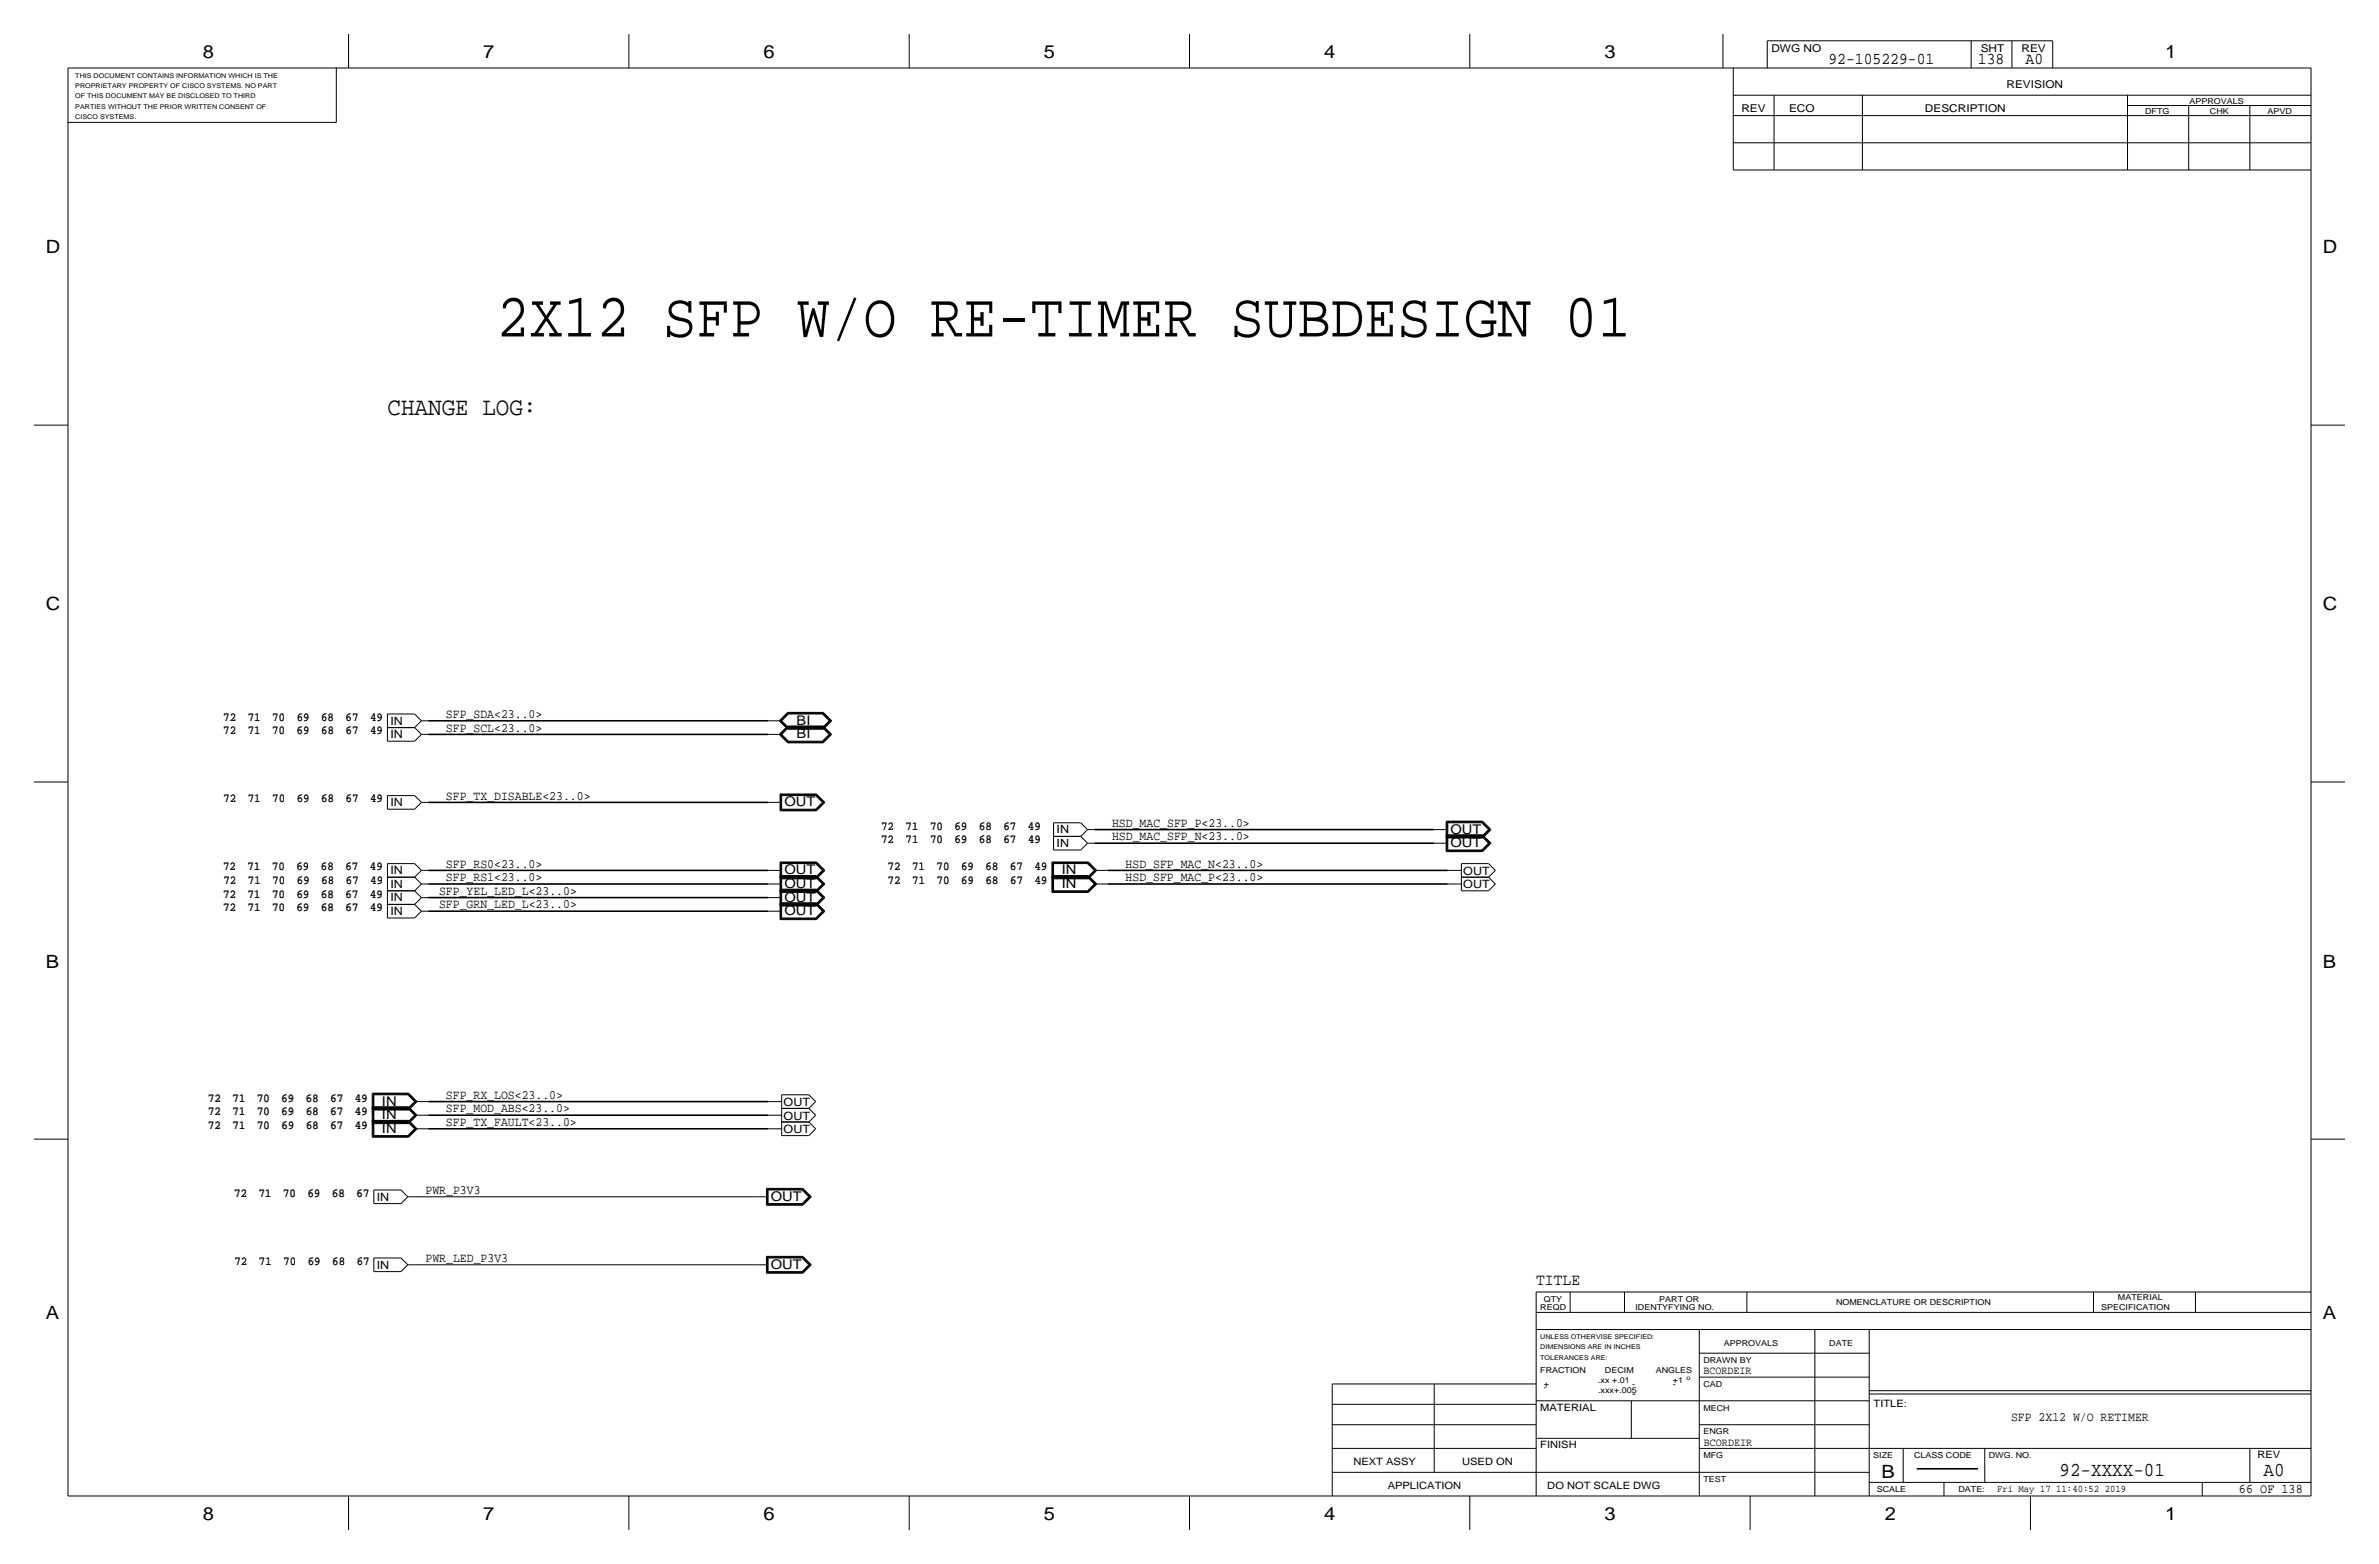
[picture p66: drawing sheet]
<svg xmlns="http://www.w3.org/2000/svg" width="444mm" height="292mm" viewBox="0 0 444 292" stroke-linecap="round" stroke-linejoin="round" font-family="sans-serif">
<defs><g id="words">
<text font-size="11.7" x="92.7" y="62.8">2X12 SFP W/O RE-TIMER SUBDESIGN 01</text>
<text font-size="4.7" x="72.4" y="77.5">CHANGE LOG:</text>
<g font-size="3.7">
<text x="384.8" y="275.6">92-XXXX-01</text>
<text x="422.9" y="275.6">A0</text>
</g>
<g font-size="3.4">
<text x="37.9" y="10.8">8</text>
<text x="90.3" y="10.8">7</text>
<text x="142.6" y="10.8">6</text>
<text x="195" y="10.8">5</text>
<text x="247.4" y="10.8">4</text>
<text x="299.8" y="10.8">3</text>
<text x="404.5" y="10.8">1</text>
<text x="8.6" y="47.3">D</text>
<text x="434" y="47.3">D</text>
<text x="8.6" y="114">C</text>
<text x="434" y="114">C</text>
<text x="8.6" y="180.7">B</text>
<text x="434" y="180.7">B</text>
<text x="8.6" y="246.4">A</text>
<text x="434" y="246.4">A</text>
<text x="351.5" y="275.9">B</text>
<text x="37.9" y="283.8">8</text>
<text x="90.3" y="283.8">7</text>
<text x="142.6" y="283.8">6</text>
<text x="195" y="283.8">5</text>
<text x="247.4" y="283.8">4</text>
<text x="299.8" y="283.8">3</text>
<text x="352.1" y="283.8">2</text>
<text x="404.5" y="283.8">1</text>
</g>
<g font-size="3.1">
<text x="341.6" y="11.9">92-105229-01</text>
<text x="369.6" y="11.9">138</text>
<text x="378.5" y="11.9">A0</text>
<text x="287" y="240">TITLE</text>
</g>
<g font-size="2.5">
<text x="148.8" y="137.9">BI</text>
<text x="148.8" y="135.4">BI</text>
<text x="146.6" y="150.6">OUT</text>
<text x="271" y="155.7">OUT</text>
<text x="271" y="158.2">OUT</text>
<text x="146.6" y="163.3">OUT</text>
<text x="146.6" y="165.9">OUT</text>
<text x="198.4" y="163.3">IN</text>
<text x="198.4" y="165.9">IN</text>
<text x="146.6" y="168.4">OUT</text>
<text x="146.6" y="170.9">OUT</text>
<text x="71.4" y="206.5">IN</text>
<text x="71.4" y="209">IN</text>
<text x="71.4" y="211.6">IN</text>
<text x="144" y="224.3">OUT</text>
<text x="144" y="237">OUT</text>
<text x="418.3" y="278.9">66 OF 138</text>
</g>
<g font-size="2.4">
<text x="83.3" y="136.7">SFP_SCL&lt;23..0&gt;</text>
<text x="83.3" y="134.1">SFP_SDA&lt;23..0&gt;</text>
<text x="83.3" y="149.4">SFP_TX_DISABLE&lt;23..0&gt;</text>
<text x="207.8" y="154.4">HSD_MAC_SFP_P&lt;23..0&gt;</text>
<text x="207.8" y="157">HSD_MAC_SFP_N&lt;23..0&gt;</text>
<text x="82" y="167.1">SFP_YEL_LED_L&lt;23..0&gt;</text>
<text x="83.3" y="162.1">SFP_RS0&lt;23..0&gt;</text>
<text x="83.3" y="164.6">SFP_RS1&lt;23..0&gt;</text>
<text x="210.3" y="164.6">HSD_SFP_MAC_P&lt;23..0&gt;</text>
<text x="210.3" y="162.1">HSD_SFP_MAC_N&lt;23..0&gt;</text>
<text x="82" y="169.7">SFP_GRN_LED_L&lt;23..0&gt;</text>
<text x="83.3" y="205.2">SFP_RX_LOS&lt;23..0&gt;</text>
<text x="83.3" y="207.8">SFP_MOD_ABS&lt;23..0&gt;</text>
<text x="83.3" y="210.3">SFP_TX_FAULT&lt;23..0&gt;</text>
<text x="79.5" y="223">PWR_P3V3</text>
<text x="79.5" y="235.7">PWR_LED_P3V3</text>
<text x="375.7" y="265.4">SFP 2X12 W/O RETIMER</text>
</g>
<g font-size="2.3">
<text x="41.7" y="137.2">72</text>
<text x="41.7" y="134.6">72</text>
<text x="46.3" y="137.2">71</text>
<text x="46.3" y="134.6">71</text>
<text x="50.9" y="137.2">70</text>
<text x="50.9" y="134.6">70</text>
<text x="55.4" y="137.2">69</text>
<text x="55.4" y="134.6">69</text>
<text x="60" y="137.2">68</text>
<text x="60" y="134.6">68</text>
<text x="64.6" y="137.2">67</text>
<text x="64.6" y="134.6">67</text>
<text x="69.1" y="137.2">49</text>
<text x="69.1" y="134.6">49</text>
<text x="41.7" y="149.9">72</text>
<text x="46.3" y="149.9">71</text>
<text x="50.9" y="149.9">70</text>
<text x="55.4" y="149.9">69</text>
<text x="60" y="149.9">68</text>
<text x="64.6" y="149.9">67</text>
<text x="69.2" y="149.9">49</text>
<text x="164.6" y="154.9">72</text>
<text x="169.2" y="154.9">71</text>
<text x="173.8" y="154.9">70</text>
<text x="178.3" y="154.9">69</text>
<text x="182.9" y="154.9">68</text>
<text x="187.5" y="154.9">67</text>
<text x="192.1" y="154.9">49</text>
<text x="164.6" y="157.5">72</text>
<text x="169.2" y="157.5">71</text>
<text x="173.8" y="157.5">70</text>
<text x="178.3" y="157.5">69</text>
<text x="182.9" y="157.5">68</text>
<text x="187.5" y="157.5">67</text>
<text x="192.1" y="157.5">49</text>
<text x="41.7" y="167.6">72</text>
<text x="41.7" y="162.6">72</text>
<text x="41.7" y="165.1">72</text>
<text x="46.2" y="167.6">71</text>
<text x="46.2" y="162.6">71</text>
<text x="46.3" y="165.1">71</text>
<text x="50.8" y="167.6">70</text>
<text x="50.8" y="162.6">70</text>
<text x="50.9" y="165.1">70</text>
<text x="55.4" y="167.6">69</text>
<text x="55.4" y="162.6">69</text>
<text x="55.5" y="165.1">69</text>
<text x="60" y="167.6">68</text>
<text x="60" y="162.6">68</text>
<text x="60" y="165.1">68</text>
<text x="64.5" y="167.6">67</text>
<text x="64.5" y="162.6">67</text>
<text x="64.6" y="165.1">67</text>
<text x="69.1" y="167.6">49</text>
<text x="69.1" y="162.6">49</text>
<text x="69.2" y="165.1">49</text>
<text x="165.8" y="162.6">72</text>
<text x="165.9" y="165.1">72</text>
<text x="170.4" y="162.6">71</text>
<text x="170.4" y="165.1">71</text>
<text x="175" y="162.6">70</text>
<text x="175" y="165.1">70</text>
<text x="179.6" y="162.6">69</text>
<text x="179.6" y="165.1">69</text>
<text x="184.1" y="162.6">68</text>
<text x="184.1" y="165.1">68</text>
<text x="188.7" y="162.6">67</text>
<text x="188.7" y="165.1">67</text>
<text x="193.3" y="162.6">49</text>
<text x="193.3" y="165.1">49</text>
<text x="41.7" y="170.2">72</text>
<text x="46.2" y="170.2">71</text>
<text x="50.8" y="170.2">70</text>
<text x="55.4" y="170.2">69</text>
<text x="59.9" y="170.2">68</text>
<text x="64.5" y="170.2">67</text>
<text x="69.1" y="170.2">49</text>
<text x="38.8" y="205.7">72</text>
<text x="38.8" y="208.3">72</text>
<text x="43.4" y="205.7">71</text>
<text x="43.4" y="208.3">71</text>
<text x="48" y="205.7">70</text>
<text x="48" y="208.3">70</text>
<text x="52.5" y="205.7">69</text>
<text x="52.5" y="208.3">69</text>
<text x="57.1" y="205.7">68</text>
<text x="57.1" y="208.3">68</text>
<text x="61.7" y="205.7">67</text>
<text x="61.7" y="208.3">67</text>
<text x="66.3" y="205.7">49</text>
<text x="66.3" y="208.3">49</text>
<text x="38.8" y="210.8">72</text>
<text x="43.4" y="210.8">71</text>
<text x="48" y="210.8">70</text>
<text x="52.5" y="210.8">69</text>
<text x="57.1" y="210.8">68</text>
<text x="61.7" y="210.8">67</text>
<text x="66.3" y="210.8">49</text>
<text x="43.7" y="223.5">72</text>
<text x="48.3" y="223.5">71</text>
<text x="52.9" y="223.5">70</text>
<text x="57.4" y="223.5">69</text>
<text x="62" y="223.5">68</text>
<text x="66.6" y="223.5">67</text>
<text x="43.8" y="236.2">72</text>
<text x="48.4" y="236.2">71</text>
<text x="52.9" y="236.2">70</text>
<text x="57.5" y="236.2">69</text>
<text x="62.1" y="236.2">68</text>
<text x="66.7" y="236.2">67</text>
</g>
<g font-size="2.1">
<text x="72.9" y="135.3">IN</text>
<text x="72.9" y="137.9">IN</text>
<text x="72.9" y="150.6">IN</text>
<text x="197.4" y="155.7">IN</text>
<text x="197.4" y="158.2">IN</text>
<text x="72.9" y="163.3">IN</text>
<text x="72.9" y="165.8">IN</text>
<text x="273.4" y="163.4">OUT</text>
<text x="273.4" y="165.9">OUT</text>
<text x="72.9" y="170.9">IN</text>
<text x="72.9" y="168.4">IN</text>
<text x="146.4" y="209.1">OUT</text>
<text x="146.4" y="206.6">OUT</text>
<text x="146.4" y="211.6">OUT</text>
<text x="70.4" y="224.2">IN</text>
<text x="70.4" y="236.9">IN</text>
<text x="318.3" y="256.5">BCORDEIR</text>
<text x="318.4" y="270">BCORDEIR</text>
</g>
<g font-size="2">
<text x="331" y="9.7">DWG NO</text>
<text x="370.1" y="9.7">SHT</text>
<text x="377.7" y="9.7">REV</text>
<text x="374.9" y="16.4">REVISION</text>
<text x="325.4" y="20.8">REV</text>
<text x="334.3" y="20.8">ECO</text>
<text x="359.7" y="20.8">DESCRIPTION</text>
</g>
<g font-size="1.9">
<text x="287.8" y="263.4">MATERIAL</text>
<text x="305" y="260.9">-</text>
<text x="350.1" y="262.8">TITLE:</text>
<text x="252.9" y="273.6">NEXT ASSY</text>
<text x="273.2" y="273.6">USED ON</text>
<text x="287.8" y="270.4">FINISH</text>
<text x="421.8" y="272.3">REV</text>
<text x="259.3" y="278">APPLICATION</text>
<text x="289.1" y="278">DO NOT SCALE DWG</text>
<text x="373.1" y="278.6">Fri May 17 11:40:52 2019</text>
</g>
<g font-size="1.5">
<text x="400.8" y="21.2">DFTG</text>
<text x="409.1" y="19.4">APPROVALS</text>
<text x="412.9" y="21.2">CHK</text>
<text x="423.7" y="21.2">APVD</text>
<text x="287.8" y="244.7">REQD</text>
<text x="288.4" y="243.1">QTY</text>
<text x="305.6" y="244.7">IDENTYFYING NO.</text>
<text x="310" y="243.1">PART OR</text>
<text x="343.1" y="243.7">NOMENCLATURE OR DESCRIPTION</text>
<text x="392.6" y="244.8">SPECIFICATION</text>
<text x="395.7" y="242.9">MATERIAL</text>
<text x="322.1" y="251.4">APPROVALS</text>
<text x="341.8" y="251.4">DATE</text>
<text x="287.8" y="256.4">FRACTION</text>
<text x="299.9" y="256.4">DECIM</text>
<text x="309.4" y="256.4">ANGLES</text>
<text x="318.3" y="254.6">DRAWN BY</text>
<text x="288.4" y="259.6">-</text>
<text x="288.4" y="259">+</text>
<text x="298.6" y="260.2">.xxx+.005</text>
<text x="298.6" y="258.4">.xx +.01</text>
<text x="305" y="259">-</text>
<text x="312.6" y="259">-</text>
<text x="312.6" y="258.4">+1</text>
<text x="318.3" y="259">CAD</text>
<text x="318.3" y="263.4">MECH</text>
<text x="318.3" y="267.9">ENGR</text>
<text x="318.3" y="272.3">MFG</text>
<text x="350" y="272.3">SIZE</text>
<text x="357.6" y="272.3">CLASS CODE</text>
<text x="371.6" y="272.3">DWG. NO.</text>
<text x="318.3" y="276.8">TEST</text>
<text x="350.7" y="278.7">SCALE</text>
<text x="365.9" y="278.7">DATE:</text>
</g>
<g font-size="1.2">
<text x="14.1" y="16.5">PROPRIETARY PROPERTY OF CISCO SYSTEMS. NO PART</text>
<text x="14.1" y="14.5">THIS DOCUMENT CONTAINS INFORMATION WHICH IS THE</text>
<text x="14.1" y="18.3">OF THIS DOCUMENT MAY BE DISCLOSED TO THIRD</text>
<text x="14.1" y="20.3">PARTIES WITHOUT THE PRIOR WRITTEN CONSENT OF</text>
<text x="14.1" y="22.1">CISCO SYSTEMS.</text>
<text x="287.8" y="250.1">UNLESS OTHERVISE SPECIFIED:</text>
<text x="287.8" y="253.9">TOLERANCES ARE:</text>
<text x="287.8" y="252">DIMENSIONS ARE IN INCHES</text>
<text x="315.1" y="257.7">o</text>
</g>
</g></defs>
<g fill="none" stroke="#000" stroke-width=".3">
<path d="M80 137.2h63.5zM80 134.6h63.5zM80 149.9h63.5zM204.5 154.9h63.5zM204.5 157.5h63.5zM80 162.6h63.5zM80 165.1h63.5zM80 170.2h63.5zM80 167.6h63.5zM207 162.6h63.5zM207 165.1h63.5zM80 208.3h63.5z"/>
<path d="M80 205.7h63.5zM80 210.8h63.5zM358.1 274.3h11.5z"/>
</g>
<g fill="none" stroke="#000" stroke-width=".19">
<path d="M12.7 12.7h419.1zM12.7 12.7v266.7zM62.8 12.7v10.2zM65.1 6.3v6.4zM117.5 6.3v6.4zM169.9 6.3v6.4zM222.2 6.3v6.4zM274.6 6.3v6.4zM321.9 6.3v6.4zM323.8 12.7v19zM323.8 17.8h108zM330.2 7.6h53.3z"/>
<path d="M330.2 7.6v5.1zM331.5 17.8v14zM348 17.8v14zM368.3 7.6v5.1zM375.9 7.6v5.1zM383.5 7.6v5.1zM397.5 19.7h34.3zM397.5 17.8v14zM408.9 19.7v12.1zM420.4 19.7v12.1zM431.8 12.7v266.7zM12.7 22.9h50.1z"/>
<path d="M323.8 26.7h108zM323.8 21.6h108zM323.8 31.8h108zM6.3 79.4h6.4zM431.8 79.4h6.3zM72.4 133.3h5.1zM72.4 133.4v2.5zM72.4 135.9h5.1zM72.4 135.9v2.5zM72.4 138.4h5.1zM77.5 133.3l1.2 1.3zM77.5 135.9l1.2 1.3z"/>
<path d="M78.7 134.6l-1.2 1.3zM78.7 137.2l-1.2 1.2zM78.7 134.6h1.3zM78.7 137.2h1.3zM143.5 137.2h2.5zM143.5 134.6h2.5zM145.6 137.2l1.6 1.5zM145.6 134.6l1.6 1.6zM145.6 137.2l1.6-1.6zM145.6 134.6l1.6-1.6zM145.7 137.2l1.5-1.5zM145.7 134.6l1.5-1.5z"/>
<path d="M145.7 137.2l1.5 1.4zM145.7 134.6l1.5 1.5zM145.9 137.2l1.4-1.4zM145.9 134.6l1.4-1.4zM145.9 137.2l1.4 1.3zM145.9 134.6l1.4 1.4zM146 137.2l1.3-1.3zM146 134.6l1.3-1.2zM146.1 137.2l1.2 1.2zM146.1 134.6l1.2 1.3zM147.2 138.7h6.6zM147.2 136.2h6.6z"/>
<path d="M147.2 135.6h6.6zM147.2 133h6.6zM147.2 135.7h6.6zM147.2 133.1h6.6zM147.2 138.6h6.6zM147.2 136.1h6.6zM147.3 135.8h6.4zM147.3 133.2h6.4zM147.3 138.5h6.4zM147.3 136h6.4zM147.3 138.4h6.4zM147.3 135.9h6.4z"/>
<path d="M147.3 133.3h6.4zM153.7 138.4l1.2-1.2zM153.7 135.9l1.2-1.3zM153.7 135.9l1.2 1.3zM153.7 133.4l1.2 1.2zM153.7 138.5l1.4-1.3zM153.7 136l1.4-1.4zM153.7 135.8l1.4 1.4zM153.7 133.2l1.4 1.4zM153.8 135.7l1.4 1.5zM153.8 133.1l1.4 1.5zM153.8 138.6l1.4-1.4z"/>
<path d="M153.8 136.1l1.4-1.5zM153.8 135.6l1.6 1.6zM153.8 133l1.6 1.6zM153.8 138.7l1.6-1.5zM153.8 136.2l1.6-1.6zM6.3 146h6.4zM72.4 148.6h5.1zM72.4 148.6v2.5zM72.4 151.1h5.1zM77.5 148.6l1.2 1.3zM78.7 149.9l-1.2 1.2zM78.7 149.9h1.3z"/>
<path d="M143.5 149.9h2.5zM145.7 151.4h6.9zM145.7 148.3v3.1zM145.7 148.3h6.9zM145.8 148.4h6.7zM145.8 148.4v2.9zM145.8 151.3h6.7zM145.9 148.5v2.7zM145.9 151.2h6.6zM145.9 148.5h6.6zM146 148.6h6.4zM146 148.6v2.5z"/>
<path d="M146 151.1h6.4zM152.4 151.1l1.3-1.2zM152.4 148.6l1.3 1.3zM152.5 151.2l1.3-1.3zM152.5 148.5l1.3 1.4zM152.5 148.4l1.5 1.5zM152.5 151.3l1.5-1.4zM152.6 148.3l1.5 1.6zM152.6 151.4l1.5-1.5zM196.8 153.7h5.1zM196.8 153.7v2.5zM196.8 156.2h5.1z"/>
<path d="M196.8 156.2v2.5zM196.8 158.7h5.1zM201.9 153.7l1.3 1.2zM201.9 156.2l1.3 1.3zM203.2 154.9h1.3zM203.2 157.5h1.3zM203.2 154.9l-1.3 1.3zM203.2 157.5l-1.3 1.2zM268 154.9h2.5zM268 157.5h2.5zM270.2 156.5h6.8zM270.2 153.4v3.1z"/>
<path d="M270.2 159.1h6.8zM270.2 155.9v3.2zM270.2 153.4h6.8zM270.2 155.9h6.8zM270.3 153.5v2.9zM270.3 156.4h6.7zM270.3 156v3zM270.3 159h6.7zM270.3 153.5h6.7zM270.3 156h6.7zM270.4 153.6h6.5zM270.4 156.1h6.5z"/>
<path d="M270.4 153.6v2.7zM270.4 156.3h6.5zM270.4 156.1v2.8zM270.4 158.9h6.5zM270.5 153.7h6.4zM270.5 156.2h6.4zM270.5 153.7v2.5zM270.5 156.2v2.5zM270.5 158.7h6.4zM276.9 156.2l1.2-1.3zM276.9 153.7l1.2 1.2zM276.9 156.2l1.2 1.3z"/>
<path d="M276.9 156.3l1.4-1.4zM276.9 158.9l1.4-1.4zM276.9 153.6l1.4 1.3zM276.9 156.1l1.4 1.4zM277 153.5l1.4 1.4zM277 156l1.4 1.5zM277 156.4l1.4-1.5zM277 159l1.4-1.5zM277 153.4l1.6 1.5zM277 155.9l1.6 1.6zM277 156.5l1.6-1.6zM277 159.1l1.6-1.6z"/>
<path d="M278.1 157.5l-1.2 1.2zM431.8 146h6.3zM72.4 168.9h5.1zM72.4 168.9v2.5zM72.4 171.4h5.1zM72.4 166.4h5.1zM72.4 166.4v2.5zM72.4 161.3h5.1zM72.4 161.3v2.5zM72.4 163.8h5.1zM72.4 163.8v2.6zM77.5 168.9l1.2 1.3z"/>
<path d="M77.5 166.4l1.2 1.2zM77.5 161.3l1.2 1.3zM77.5 163.8l1.2 1.3zM78.7 170.2l-1.2 1.2zM78.7 167.6l-1.2 1.3zM78.7 162.6l-1.2 1.2zM78.7 165.1l-1.2 1.3zM78.7 170.2h1.3zM78.7 167.6h1.3zM78.7 162.6h1.3zM78.7 165.1h1.3zM143.5 162.6h2.5z"/>
<path d="M143.5 165.1h2.5zM143.5 167.6h2.5zM143.5 170.2h2.5zM145.7 164.1h6.9zM145.7 161v3.1zM145.7 166.7h6.9zM145.7 163.5v3.2zM145.7 169.2h6.9zM145.7 166.1v3.1zM145.7 171.8h6.9zM145.7 168.6v3.2zM145.7 161h6.9z"/>
<path d="M145.7 163.5h6.9zM145.7 166.1h6.9zM145.7 168.6h6.9zM145.8 161.1h6.7zM145.8 163.6h6.7zM145.8 166.2h6.7zM145.8 168.7h6.7zM145.8 161.1v2.9zM145.8 164h6.7zM145.8 163.6v3zM145.8 166.6h6.7zM145.8 166.2v2.9z"/>
<path d="M145.8 169.1h6.7zM145.8 168.7v3zM145.8 171.7h6.7zM145.9 161.2v2.7zM145.9 163.9h6.6zM145.9 163.7v2.8zM145.9 166.5h6.6zM145.9 166.3v2.7zM145.9 169h6.6zM145.9 168.8v2.8zM145.9 171.6h6.6zM145.9 161.2h6.6z"/>
<path d="M145.9 163.7h6.6zM145.9 166.3h6.6zM145.9 168.8h6.6zM146 161.3h6.4zM146 161.3v2.5zM146 163.8h6.4zM146 163.8v2.6zM146 166.4h6.4zM146 166.4v2.5zM146 168.9h6.4zM146 168.9v2.5zM146 171.4h6.4z"/>
<path d="M152.4 163.8l1.3-1.2zM152.4 166.4l1.3-1.3zM152.4 168.9l1.3-1.3zM152.4 171.4l1.3-1.2zM152.4 161.3l1.3 1.3zM152.4 163.8l1.3 1.3zM152.4 166.4l1.3 1.2zM152.4 168.9l1.3 1.3zM152.5 163.9l1.3-1.3zM152.5 166.5l1.3-1.4zM152.5 169l1.3-1.4zM152.5 171.6l1.3-1.4z"/>
<path d="M152.5 161.2l1.3 1.4zM152.5 163.7l1.3 1.4zM152.5 166.3l1.3 1.3zM152.5 168.8l1.3 1.4zM152.5 161.1l1.5 1.5zM152.5 163.6l1.5 1.5zM152.5 166.2l1.5 1.4zM152.5 168.7l1.5 1.5zM152.5 164l1.5-1.4zM152.5 166.6l1.5-1.5zM152.5 169.1l1.5-1.5zM152.5 171.7l1.5-1.5z"/>
<path d="M152.6 161l1.5 1.6zM152.6 163.5l1.5 1.6zM152.6 166.1l1.5 1.5zM152.6 168.6l1.5 1.6zM152.6 164.1l1.5-1.5zM152.6 166.7l1.5-1.6zM152.6 169.2l1.5-1.6zM152.6 171.8l1.5-1.6zM196.5 161v3.1zM196.5 164.1h6.9zM196.5 163.5v3.2zM196.5 166.7h6.9z"/>
<path d="M196.5 161h6.9zM196.5 163.5h6.9zM196.6 161.1v2.9zM196.6 164h6.7zM196.6 163.6v3zM196.6 166.6h6.7zM196.6 161.1h6.7zM196.6 163.6h6.7zM196.7 161.2v2.7zM196.7 163.9h6.6zM196.7 163.7v2.8zM196.7 166.5h6.6z"/>
<path d="M196.7 161.2h6.6zM196.7 163.7h6.6zM196.8 161.3h6.4zM196.8 161.3v2.5zM196.8 163.8h6.4zM196.8 163.8v2.6zM196.8 166.4h6.4zM203.2 161.3l1.3 1.3zM203.2 163.8l1.3 1.3zM203.2 163.8l1.3-1.2zM203.2 166.4l1.3-1.3zM203.3 163.9l1.3-1.3z"/>
<path d="M203.3 166.5l1.3-1.4zM203.3 161.2l1.3 1.4zM203.3 163.7l1.3 1.4zM203.3 161.1l1.5 1.5zM203.3 163.6l1.5 1.5zM203.3 164l1.5-1.4zM203.3 166.6l1.5-1.5zM203.4 161l1.5 1.6zM203.4 163.5l1.5 1.6zM203.4 164.1l1.5-1.5zM203.4 166.7l1.5-1.6zM204.5 162.6h2.5z"/>
<path d="M204.5 165.1h2.5zM270.5 162.6h2.5zM270.5 165.1h2.5zM273 161.3h5.1zM273 163.8h5.1zM273 161.3v2.5zM273 166.4h5.1zM273 163.8v2.6zM278.1 161.3l1.3 1.3zM278.1 163.8l1.3 1.3zM279.4 162.6l-1.3 1.2zM279.4 165.1l-1.3 1.3z"/>
<path d="M6.3 212.8h6.4zM69.5 204.2v3.1zM69.5 207.3h6.9zM69.5 206.7v3.2zM69.5 209.9h6.9zM69.5 209.2v3.2zM69.5 212.4h6.9zM69.5 204.2h6.9zM69.5 206.7h6.9zM69.5 209.2h6.9zM69.6 204.3h6.7zM69.6 206.8h6.7z"/>
<path d="M69.6 209.3h6.7zM69.6 204.3v2.9zM69.6 207.2h6.7zM69.6 206.8v3zM69.6 209.8h6.7zM69.6 209.3v3zM69.6 212.3h6.7zM69.7 204.4h6.6zM69.7 206.9h6.6zM69.7 209.4h6.6zM69.7 204.4v2.7zM69.7 207.1h6.6z"/>
<path d="M69.7 206.9v2.8zM69.7 209.7h6.6zM69.7 209.4v2.8zM69.7 212.2h6.6zM69.8 204.5h6.4zM69.8 204.5v2.5zM69.8 207h6.4zM69.8 207v2.6zM69.8 209.5h6.4zM69.8 209.5v2.6zM69.8 212.1h6.4zM76.2 207l1.3-1.3z"/>
<path d="M76.2 209.5l1.3-1.2zM76.2 212.1l1.3-1.3zM76.2 204.5l1.3 1.2zM76.2 207l1.3 1.3zM76.2 209.6l1.3 1.2zM76.3 207.1l1.3-1.4zM76.3 209.7l1.3-1.4zM76.3 212.2l1.3-1.4zM76.3 204.4l1.3 1.3zM76.3 206.9l1.3 1.4zM76.3 209.4l1.3 1.4zM76.3 207.2l1.5-1.5z"/>
<path d="M76.3 209.8l1.5-1.5zM76.3 212.3l1.5-1.5zM76.3 204.3l1.5 1.4zM76.3 206.8l1.5 1.5zM76.3 209.3l1.5 1.5zM76.4 204.2l1.5 1.5zM76.4 206.7l1.5 1.6zM76.4 209.2l1.5 1.6zM76.4 207.3l1.5-1.6zM76.4 209.9l1.5-1.6zM76.4 212.4l1.5-1.6zM77.5 205.7h2.5z"/>
<path d="M77.5 208.3h2.5zM77.5 210.8h2.5zM143.5 208.3h2.5zM143.5 205.7h2.5zM143.5 210.8h2.5zM146 207h5.1zM146 209.5h5.1zM146 207v2.5zM146 204.5h5.1zM146 204.5v2.5zM146 212.1h5.1zM146 209.5v2.6z"/>
<path d="M151.1 207l1.3 1.3zM151.1 204.5l1.3 1.2zM151.1 209.5l1.3 1.3zM152.4 208.3l-1.3 1.2zM152.4 205.7l-1.3 1.3zM152.4 210.8l-1.3 1.3zM431.8 212.8h6.3zM69.8 222.2h5.1zM69.8 222.2v2.6zM69.8 224.8h5.1zM69.8 234.9h5.1zM69.8 234.9v2.6z"/>
<path d="M69.8 237.5h5.1zM74.9 222.2l1.3 1.3zM74.9 234.9l1.3 1.3zM76.2 223.5l-1.3 1.3zM76.2 236.2l-1.3 1.3zM76.2 223.5h1.3zM76.2 236.2h1.3zM77.5 223.5h63.5zM77.5 236.2h63.5zM141 223.5h2.5zM141 236.2h2.5zM143.2 221.9h6.8z"/>
<path d="M143.2 234.6h6.8zM143.2 225.1h6.8zM143.2 221.9v3.2zM143.2 237.8h6.8zM143.2 234.6v3.2zM143.3 222v3zM143.3 225h6.7zM143.3 234.7v3zM143.3 237.7h6.7zM143.3 222h6.7zM143.3 234.7h6.7zM143.4 222.1v2.8z"/>
<path d="M143.4 224.9h6.5zM143.4 234.8v2.8zM143.4 237.6h6.5zM143.4 222.1h6.5zM143.4 234.8h6.5zM143.5 222.2h6.4zM143.5 222.2v2.6zM143.5 224.8h6.4zM143.5 234.9h6.4zM143.5 234.9v2.6zM143.5 237.5h6.4zM149.9 224.8l1.2-1.3z"/>
<path d="M149.9 237.5l1.2-1.3zM149.9 222.3l1.2 1.2zM149.9 235l1.2 1.2zM149.9 224.9l1.4-1.4zM149.9 237.6l1.4-1.4zM149.9 222.1l1.4 1.4zM149.9 234.8l1.4 1.4zM150 222l1.4 1.5zM150 234.7l1.4 1.5zM150 225l1.4-1.5zM150 237.7l1.4-1.5zM150 225.1l1.6-1.6z"/>
<path d="M150 237.8l1.6-1.6zM150 221.9l1.6 1.6zM150 234.6l1.6 1.6zM248.9 258.5v20.9zM248.9 258.5h38.1zM268 258.5v16.5zM287 241.3v38.1zM287 248.3h144.8zM287 245.1h144.8zM287 241.3h144.8zM293.4 241.3v3.8zM303.5 241.3v3.8z"/>
<path d="M317.5 257.2h31.7zM317.5 252.7h31.7zM317.5 248.3v31.1zM326.4 241.3v3.8zM339.1 248.3v31.1zM349.2 248.3v31.1zM349.2 259.7h82.6zM391.2 241.3v3.8zM410.2 241.3v3.8zM12.7 279.4h419.1zM65.1 279.4v6.4zM117.5 279.4v6.4z"/>
<path d="M169.9 279.4v6.4zM222.2 279.4v6.4zM248.9 266.1h38.1zM248.9 270.5h38.1zM248.9 262.3h38.1zM248.9 275h100.3zM274.6 279.4v6.4zM287 268.6h30.5zM287 261.6h62.2zM304.8 261.6v7zM317.5 266.1h31.7zM317.5 270.5h114.3z"/>
<path d="M327 279.4v6.4zM349.2 276.9h82.6zM349.2 260.3h82.6zM355.6 270.5v6.4zM363.2 276.9v2.5zM370.8 270.5v6.4zM379.4 279.4v6.4zM411.5 276.9v2.5zM420.4 270.5v6.4z"/>
</g>
<use href="#words"/>
</svg>
